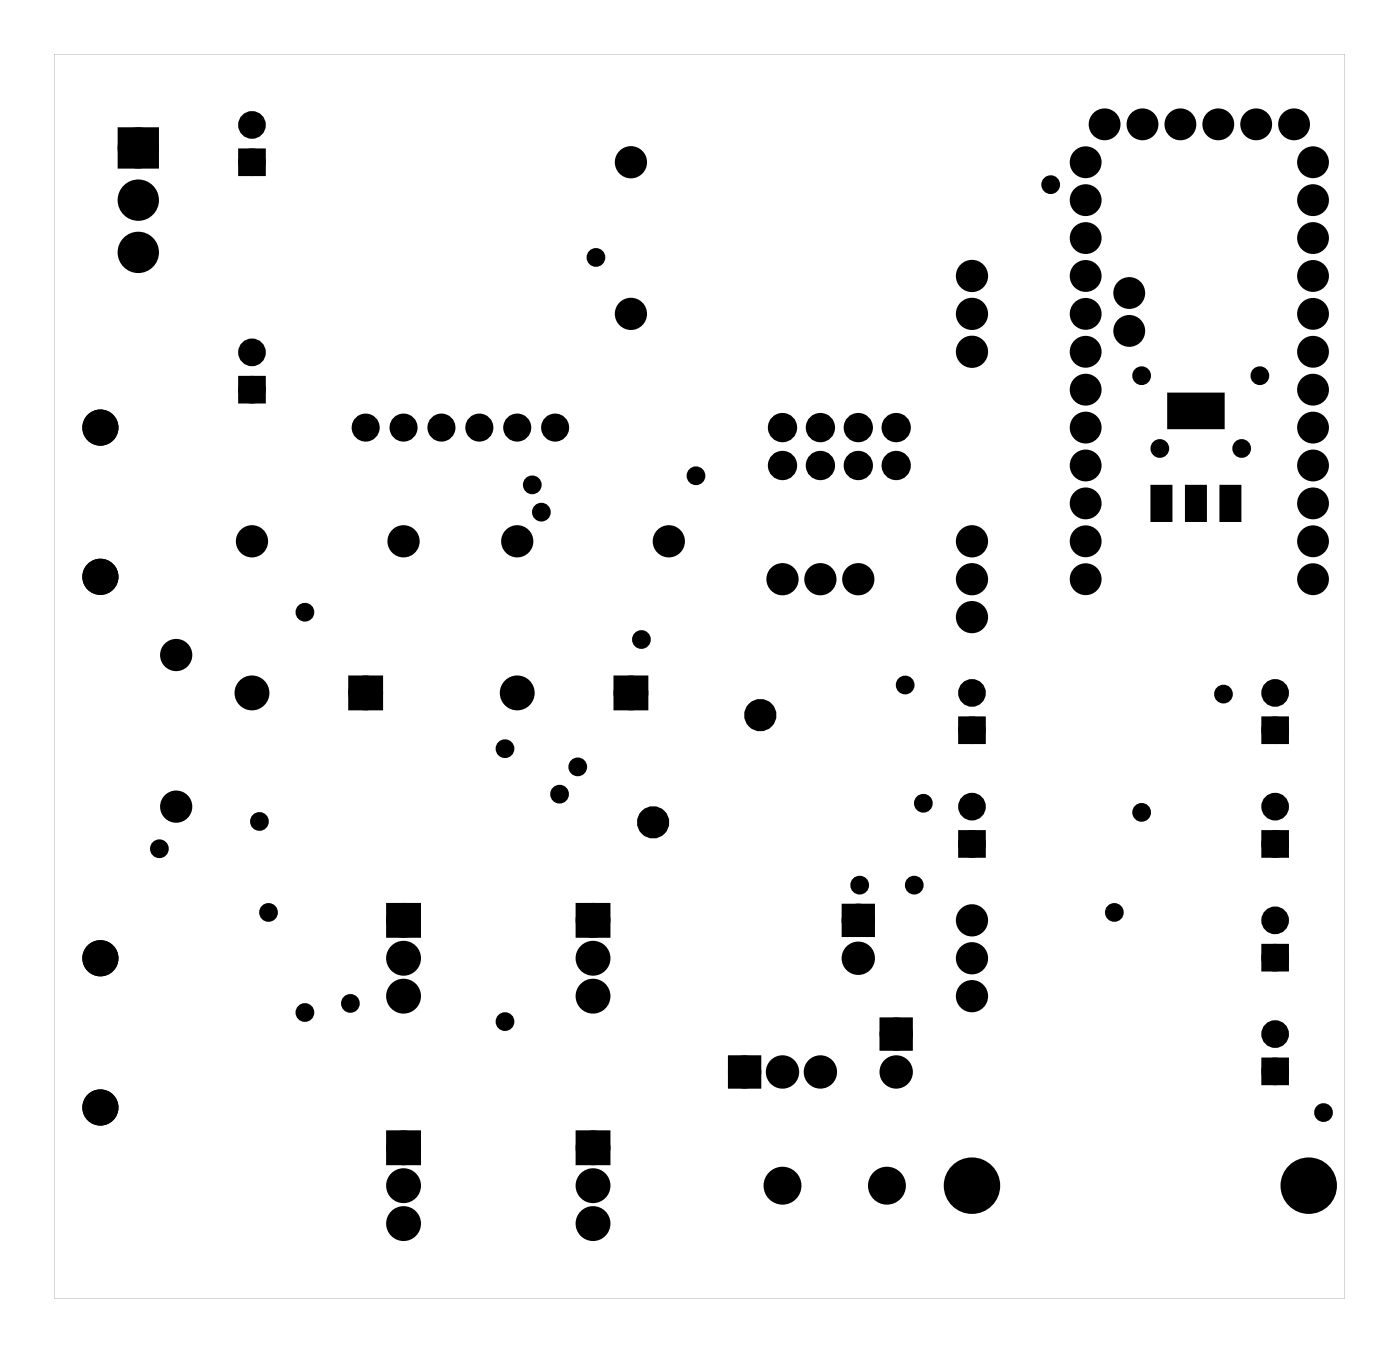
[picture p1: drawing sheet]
<svg xmlns="http://www.w3.org/2000/svg" width="94mm" height="91mm" viewBox="0 0 94 91" stroke-linecap="round" stroke-linejoin="round" font-family="sans-serif">
<g fill="#000">
<path d="M8.3 8.9h2v2h-2zM16.3 10.3h1.2v1.2h-1.2zM16.3 25.5h1.2v1.2h-1.2zM77.2 32.6h1.3v2.3h-1.3zM78.4 26.4h3.6v2.2h-3.6zM79.6 32.6h1.2v2.3h-1.2zM81.9 32.6h1.2v2.3h-1.2zM23.7 45.6h1.6v1.6h-1.6zM41.5 45.6h1.6v1.6h-1.6zM64.5 48.3h1.2v1.2h-1.2zM64.5 56h1.2v1.2h-1.2zM84.9 48.3h1.2v1.2h-1.2z"/>
<path d="M84.9 56h1.2v1.2h-1.2zM26.3 76.1h1.5v1.6h-1.5zM26.3 60.9h1.5v1.6h-1.5zM39 76.1h1.5v1.6h-1.5zM39 60.9h1.5v1.6h-1.5zM49.2 71.1h1.4v1.5h-1.4zM56.8 60.9h1.5v1.5h-1.5zM59.3 68.6h1.5v1.4h-1.5zM84.9 63.6h1.2v1.2h-1.2zM84.9 71.2h1.2v1.2h-1.2z"/>
<path d="M3.6 3.6v83.4h86.5v-83.4zM3.6 3.6h86.5v83.4h-86.5z"/>
</g>
<g fill="none" stroke="#000" stroke-width=".76" stroke-linecap="butt">
<path d="M8.3 8.9h2v2h-2zM23.7 45.6h1.6v1.6h-1.6zM41.5 45.6h1.6v1.6h-1.6zM26.3 76.1h1.5v1.6h-1.5zM26.3 60.9h1.5v1.6h-1.5zM39 76.1h1.5v1.6h-1.5zM39 60.9h1.5v1.6h-1.5zM49.2 71.1h1.4v1.5h-1.4zM56.8 60.9h1.5v1.5h-1.5zM59.3 68.6h1.5v1.4h-1.5z"/>
<circle cx="9.3" cy="16.9" r="1"/>
<circle cx="9.3" cy="13.4" r="1"/>
<circle cx="9.3" cy="9.9" r="1"/>
<circle cx="42.3" cy="10.9" r=".7"/>
<circle cx="65.1" cy="18.5" r=".7"/>
<circle cx="16.9" cy="36.3" r=".7"/>
<circle cx="27" cy="36.3" r=".7"/>
<circle cx="34.7" cy="36.3" r=".7"/>
<circle cx="42.3" cy="21" r=".7"/>
<circle cx="44.8" cy="36.3" r=".7"/>
<circle cx="52.4" cy="38.8" r=".7"/>
<circle cx="55" cy="38.8" r=".7"/>
<circle cx="57.5" cy="38.8" r=".7"/>
<circle cx="65.1" cy="21" r=".7"/>
<circle cx="65.1" cy="23.6" r=".7"/>
<circle cx="65.1" cy="38.8" r=".7"/>
<circle cx="65.1" cy="36.3" r=".7"/>
<circle cx="11.8" cy="54.1" r=".7"/>
<circle cx="11.8" cy="43.9" r=".7"/>
<circle cx="16.9" cy="46.4" r=".79"/>
<circle cx="24.5" cy="46.4" r=".79"/>
<circle cx="34.7" cy="46.4" r=".79"/>
<circle cx="42.3" cy="46.4" r=".79"/>
<circle cx="43.8" cy="55.1" r=".7"/>
<circle cx="51" cy="47.9" r=".7"/>
<circle cx="65.1" cy="41.4" r=".7"/>
<circle cx="27" cy="66.8" r=".79"/>
<circle cx="27" cy="64.2" r=".79"/>
<circle cx="27" cy="79.5" r=".79"/>
<circle cx="27" cy="61.7" r=".79"/>
<circle cx="27" cy="76.9" r=".79"/>
<circle cx="39.7" cy="66.8" r=".79"/>
<circle cx="39.7" cy="79.5" r=".79"/>
<circle cx="39.7" cy="64.2" r=".79"/>
<circle cx="39.7" cy="76.9" r=".79"/>
<circle cx="39.7" cy="61.7" r=".79"/>
<circle cx="49.9" cy="71.8" r=".74"/>
<circle cx="52.4" cy="71.8" r=".74"/>
<circle cx="55" cy="71.8" r=".74"/>
<circle cx="57.5" cy="61.7" r=".74"/>
<circle cx="57.5" cy="64.2" r=".74"/>
<circle cx="60.1" cy="69.3" r=".74"/>
<circle cx="60.1" cy="71.8" r=".74"/>
<circle cx="65.1" cy="64.2" r=".7"/>
<circle cx="65.1" cy="66.8" r=".7"/>
<circle cx="65.1" cy="61.7" r=".7"/>
<circle cx="27" cy="82" r=".79"/>
<circle cx="39.7" cy="82" r=".79"/>
</g>
<g fill="#000">
<circle cx="9.3" cy="13.4" r="1"/>
<circle cx="9.3" cy="9.9" r="1"/>
<circle cx="9.3" cy="16.9" r="1"/>
<circle cx="16.9" cy="8.4" r=".6"/>
<circle cx="16.9" cy="10.9" r=".6"/>
<circle cx="39.9" cy="17.3" r=".35"/>
<circle cx="42.3" cy="10.9" r=".7"/>
<circle cx="65.1" cy="18.5" r=".7"/>
<circle cx="70.4" cy="12.4" r=".35"/>
<circle cx="72.8" cy="13.4" r=".72"/>
<circle cx="72.8" cy="10.9" r=".72"/>
<circle cx="72.8" cy="16" r=".72"/>
<circle cx="72.8" cy="18.5" r=".72"/>
<circle cx="74" cy="8.3" r=".72"/>
<circle cx="75.7" cy="19.6" r=".72"/>
<circle cx="76.6" cy="8.3" r=".72"/>
<circle cx="79.1" cy="8.3" r=".72"/>
<circle cx="81.7" cy="8.3" r=".72"/>
<circle cx="84.2" cy="8.3" r=".72"/>
<circle cx="86.7" cy="8.3" r=".72"/>
<circle cx="88" cy="13.4" r=".72"/>
<circle cx="88" cy="10.9" r=".72"/>
<circle cx="88" cy="16" r=".72"/>
<circle cx="88" cy="18.5" r=".72"/>
<circle cx="6.7" cy="28.7" r=".98"/>
<circle cx="6.7" cy="38.7" r=".98"/>
<circle cx="16.9" cy="36.3" r=".7"/>
<circle cx="16.9" cy="23.6" r=".6"/>
<circle cx="16.9" cy="26.1" r=".6"/>
<circle cx="24.5" cy="28.7" r=".66"/>
<circle cx="27" cy="28.7" r=".66"/>
<circle cx="27" cy="36.3" r=".7"/>
<circle cx="29.6" cy="28.7" r=".66"/>
<circle cx="32.1" cy="28.7" r=".66"/>
<circle cx="34.7" cy="28.7" r=".66"/>
<circle cx="34.7" cy="36.3" r=".7"/>
<circle cx="35.7" cy="32.5" r=".35"/>
<circle cx="36.3" cy="34.3" r=".35"/>
<circle cx="37.2" cy="28.7" r=".66"/>
<circle cx="42.3" cy="21" r=".7"/>
<circle cx="44.8" cy="36.3" r=".7"/>
<circle cx="46.7" cy="31.9" r=".35"/>
<circle cx="52.4" cy="38.8" r=".7"/>
<circle cx="52.4" cy="31.2" r=".64"/>
<circle cx="52.4" cy="28.7" r=".64"/>
<circle cx="55" cy="38.8" r=".7"/>
<circle cx="55" cy="31.2" r=".64"/>
<circle cx="55" cy="28.7" r=".64"/>
<circle cx="57.5" cy="38.8" r=".7"/>
<circle cx="57.5" cy="31.2" r=".64"/>
<circle cx="57.5" cy="28.7" r=".64"/>
<circle cx="60.1" cy="31.2" r=".64"/>
<circle cx="60.1" cy="28.7" r=".64"/>
<circle cx="65.1" cy="21" r=".7"/>
<circle cx="65.1" cy="23.6" r=".7"/>
<circle cx="65.1" cy="36.3" r=".7"/>
<circle cx="65.1" cy="38.8" r=".7"/>
<circle cx="72.8" cy="38.8" r=".72"/>
<circle cx="72.8" cy="33.7" r=".72"/>
<circle cx="72.8" cy="28.7" r=".72"/>
<circle cx="72.8" cy="23.6" r=".72"/>
<circle cx="72.8" cy="21" r=".72"/>
<circle cx="72.8" cy="26.1" r=".72"/>
<circle cx="72.8" cy="31.2" r=".72"/>
<circle cx="72.8" cy="36.3" r=".72"/>
<circle cx="75.7" cy="22.2" r=".72"/>
<circle cx="76.5" cy="25.2" r=".35"/>
<circle cx="77.7" cy="30.1" r=".35"/>
<circle cx="83.2" cy="30.1" r=".35"/>
<circle cx="84.4" cy="25.2" r=".35"/>
<circle cx="88" cy="33.7" r=".72"/>
<circle cx="88" cy="38.8" r=".72"/>
<circle cx="88" cy="28.7" r=".72"/>
<circle cx="88" cy="23.6" r=".72"/>
<circle cx="88" cy="21" r=".72"/>
<circle cx="88" cy="36.3" r=".72"/>
<circle cx="88" cy="31.2" r=".72"/>
<circle cx="88" cy="26.1" r=".72"/>
<circle cx="10.7" cy="56.9" r=".35"/>
<circle cx="11.8" cy="54.1" r=".7"/>
<circle cx="11.8" cy="43.9" r=".7"/>
<circle cx="16.9" cy="46.4" r=".79"/>
<circle cx="17.4" cy="55" r=".35"/>
<circle cx="20.4" cy="41" r=".35"/>
<circle cx="24.5" cy="46.4" r=".79"/>
<circle cx="33.8" cy="50.2" r=".35"/>
<circle cx="34.7" cy="46.4" r=".79"/>
<circle cx="37.5" cy="53.2" r=".35"/>
<circle cx="38.7" cy="51.4" r=".35"/>
<circle cx="42.3" cy="46.4" r=".79"/>
<circle cx="43" cy="42.9" r=".35"/>
<circle cx="43.8" cy="55.1" r=".7"/>
<circle cx="51" cy="47.9" r=".7"/>
<circle cx="57.6" cy="59.3" r=".35"/>
<circle cx="60.7" cy="45.9" r=".35"/>
<circle cx="61.3" cy="59.3" r=".35"/>
<circle cx="61.9" cy="53.8" r=".35"/>
<circle cx="65.1" cy="48.9" r=".6"/>
<circle cx="65.1" cy="46.4" r=".6"/>
<circle cx="65.1" cy="41.4" r=".7"/>
<circle cx="65.1" cy="56.6" r=".6"/>
<circle cx="65.1" cy="54.1" r=".6"/>
<circle cx="76.5" cy="54.4" r=".35"/>
<circle cx="82" cy="46.5" r=".35"/>
<circle cx="85.5" cy="56.6" r=".6"/>
<circle cx="85.5" cy="54.1" r=".6"/>
<circle cx="85.5" cy="48.9" r=".6"/>
<circle cx="85.5" cy="46.4" r=".6"/>
<circle cx="6.7" cy="74.2" r=".98"/>
<circle cx="6.7" cy="64.2" r=".98"/>
<circle cx="18" cy="61.1" r=".35"/>
<circle cx="20.4" cy="67.8" r=".35"/>
<circle cx="23.5" cy="67.2" r=".35"/>
<circle cx="27" cy="61.7" r=".79"/>
<circle cx="27" cy="79.5" r=".79"/>
<circle cx="27" cy="64.2" r=".79"/>
<circle cx="27" cy="66.8" r=".79"/>
<circle cx="27" cy="76.9" r=".79"/>
<circle cx="33.8" cy="68.5" r=".35"/>
<circle cx="39.7" cy="61.7" r=".79"/>
<circle cx="39.7" cy="79.5" r=".79"/>
<circle cx="39.7" cy="64.2" r=".79"/>
<circle cx="39.7" cy="66.8" r=".79"/>
<circle cx="39.7" cy="76.9" r=".79"/>
<circle cx="49.9" cy="71.8" r=".74"/>
<circle cx="52.4" cy="79.5" r=".92"/>
<circle cx="52.4" cy="71.8" r=".74"/>
<circle cx="55" cy="71.8" r=".74"/>
<circle cx="57.5" cy="61.7" r=".74"/>
<circle cx="57.5" cy="64.2" r=".74"/>
<circle cx="59.4" cy="79.5" r=".92"/>
<circle cx="60.1" cy="69.3" r=".74"/>
<circle cx="60.1" cy="71.8" r=".74"/>
<circle cx="65.1" cy="79.5" r="1.27"/>
<circle cx="65.1" cy="64.2" r=".7"/>
<circle cx="65.1" cy="66.8" r=".7"/>
<circle cx="65.1" cy="61.7" r=".7"/>
<circle cx="74.7" cy="61.1" r=".35"/>
<circle cx="85.5" cy="64.2" r=".6"/>
<circle cx="85.5" cy="71.8" r=".6"/>
<circle cx="85.5" cy="69.3" r=".6"/>
<circle cx="85.5" cy="61.7" r=".6"/>
<circle cx="87.7" cy="79.5" r="1.27"/>
<circle cx="88.7" cy="74.6" r=".35"/>
<circle cx="27" cy="82" r=".79"/>
<circle cx="39.7" cy="82" r=".79"/>
</g>
<g fill="none" stroke="#000" stroke-width=".65" stroke-linecap="butt">
<path d="M16.3 10.3h1.2v1.2h-1.2zM16.3 25.5h1.2v1.2h-1.2zM64.5 48.3h1.2v1.2h-1.2zM64.5 56h1.2v1.2h-1.2zM84.9 48.3h1.2v1.2h-1.2zM84.9 56h1.2v1.2h-1.2zM84.9 63.6h1.2v1.2h-1.2zM84.9 71.2h1.2v1.2h-1.2z"/>
<circle cx="16.9" cy="8.4" r=".6"/>
<circle cx="16.9" cy="10.9" r=".6"/>
<circle cx="16.9" cy="23.6" r=".6"/>
<circle cx="16.9" cy="26.1" r=".6"/>
<circle cx="65.1" cy="46.4" r=".6"/>
<circle cx="65.1" cy="48.9" r=".6"/>
<circle cx="65.1" cy="54.1" r=".6"/>
<circle cx="65.1" cy="56.6" r=".6"/>
<circle cx="85.5" cy="54.1" r=".6"/>
<circle cx="85.5" cy="46.4" r=".6"/>
<circle cx="85.5" cy="56.6" r=".6"/>
<circle cx="85.5" cy="48.9" r=".6"/>
<circle cx="85.5" cy="69.3" r=".6"/>
<circle cx="85.5" cy="61.7" r=".6"/>
<circle cx="85.5" cy="71.8" r=".6"/>
<circle cx="85.5" cy="64.2" r=".6"/>
</g>
<g fill="none" stroke="#000" stroke-width=".69" stroke-linecap="butt">
<circle cx="72.8" cy="10.9" r=".72"/>
<circle cx="72.8" cy="18.5" r=".72"/>
<circle cx="72.8" cy="13.4" r=".72"/>
<circle cx="72.8" cy="16" r=".72"/>
<circle cx="74" cy="8.3" r=".72"/>
<circle cx="75.7" cy="19.6" r=".72"/>
<circle cx="76.6" cy="8.3" r=".72"/>
<circle cx="79.1" cy="8.3" r=".72"/>
<circle cx="81.7" cy="8.3" r=".72"/>
<circle cx="84.2" cy="8.3" r=".72"/>
<circle cx="86.7" cy="8.3" r=".72"/>
<circle cx="88" cy="10.9" r=".72"/>
<circle cx="88" cy="18.5" r=".72"/>
<circle cx="88" cy="13.4" r=".72"/>
<circle cx="88" cy="16" r=".72"/>
<circle cx="72.8" cy="31.2" r=".72"/>
<circle cx="72.8" cy="36.3" r=".72"/>
<circle cx="72.8" cy="38.8" r=".72"/>
<circle cx="72.8" cy="33.7" r=".72"/>
<circle cx="72.8" cy="28.7" r=".72"/>
<circle cx="72.8" cy="23.6" r=".72"/>
<circle cx="72.8" cy="26.1" r=".72"/>
<circle cx="72.8" cy="21" r=".72"/>
<circle cx="75.7" cy="22.2" r=".72"/>
<circle cx="88" cy="33.7" r=".72"/>
<circle cx="88" cy="38.8" r=".72"/>
<circle cx="88" cy="36.3" r=".72"/>
<circle cx="88" cy="31.2" r=".72"/>
<circle cx="88" cy="28.7" r=".72"/>
<circle cx="88" cy="26.1" r=".72"/>
<circle cx="88" cy="23.6" r=".72"/>
<circle cx="88" cy="21" r=".72"/>
</g>
<g fill="none" stroke="#000" stroke-width=".56">
<circle cx="24.5" cy="28.7" r=".66"/>
<circle cx="27" cy="28.7" r=".66"/>
<circle cx="29.6" cy="28.7" r=".66"/>
<circle cx="32.1" cy="28.7" r=".66"/>
<circle cx="34.7" cy="28.7" r=".66"/>
<circle cx="37.2" cy="28.7" r=".66"/>
</g>
<g fill="none" stroke="#000" stroke-width=".46">
<circle cx="6.7" cy="28.7" r=".98"/>
<circle cx="6.7" cy="38.7" r=".98"/>
<circle cx="6.7" cy="64.2" r=".98"/>
<circle cx="6.7" cy="74.2" r=".98"/>
</g>
<g fill="none" stroke="#000" stroke-width=".7" stroke-linecap="butt">
<circle cx="52.4" cy="79.5" r=".92"/>
<circle cx="59.4" cy="79.5" r=".92"/>
</g>
<g fill="none" stroke="#000" stroke-width=".68" stroke-linecap="butt">
<circle cx="52.4" cy="31.2" r=".64"/>
<circle cx="52.4" cy="28.7" r=".64"/>
<circle cx="55" cy="31.2" r=".64"/>
<circle cx="55" cy="28.7" r=".64"/>
<circle cx="57.5" cy="28.7" r=".64"/>
<circle cx="57.5" cy="31.2" r=".64"/>
<circle cx="60.1" cy="28.7" r=".64"/>
<circle cx="60.1" cy="31.2" r=".64"/>
</g>
<g fill="none" stroke="#000" stroke-width="1.2" stroke-linecap="butt">
<circle cx="65.1" cy="79.5" r="1.27"/>
<circle cx="87.7" cy="79.5" r="1.27"/>
</g>
<path d="M77.2 32.6h1.3v2.3h-1.3zM78.4 26.4h3.6v2.2h-3.6zM79.6 32.6h1.2v2.3h-1.2zM81.9 32.6h1.2v2.3h-1.2z" fill="none" stroke="#000" stroke-width=".25"/>
<g fill="none" stroke="#000" stroke-width=".55">
<circle cx="39.9" cy="17.3" r=".35"/>
<circle cx="70.4" cy="12.4" r=".35"/>
<circle cx="35.7" cy="32.5" r=".35"/>
<circle cx="36.3" cy="34.3" r=".35"/>
<circle cx="46.7" cy="31.9" r=".35"/>
<circle cx="76.5" cy="25.2" r=".35"/>
<circle cx="77.7" cy="30.1" r=".35"/>
<circle cx="83.2" cy="30.1" r=".35"/>
<circle cx="84.4" cy="25.2" r=".35"/>
<circle cx="10.7" cy="56.9" r=".35"/>
<circle cx="17.4" cy="55" r=".35"/>
<circle cx="20.4" cy="41" r=".35"/>
<circle cx="33.8" cy="50.2" r=".35"/>
<circle cx="37.5" cy="53.2" r=".35"/>
<circle cx="38.7" cy="51.4" r=".35"/>
<circle cx="43" cy="42.9" r=".35"/>
<circle cx="57.6" cy="59.3" r=".35"/>
<circle cx="60.7" cy="45.9" r=".35"/>
<circle cx="61.3" cy="59.3" r=".35"/>
<circle cx="61.9" cy="53.8" r=".35"/>
<circle cx="76.5" cy="54.4" r=".35"/>
<circle cx="82" cy="46.5" r=".35"/>
<circle cx="18" cy="61.1" r=".35"/>
<circle cx="20.4" cy="67.8" r=".35"/>
<circle cx="23.5" cy="67.2" r=".35"/>
<circle cx="33.8" cy="68.5" r=".35"/>
<circle cx="74.7" cy="61.1" r=".35"/>
<circle cx="88.7" cy="74.6" r=".35"/>
</g>
</svg>
